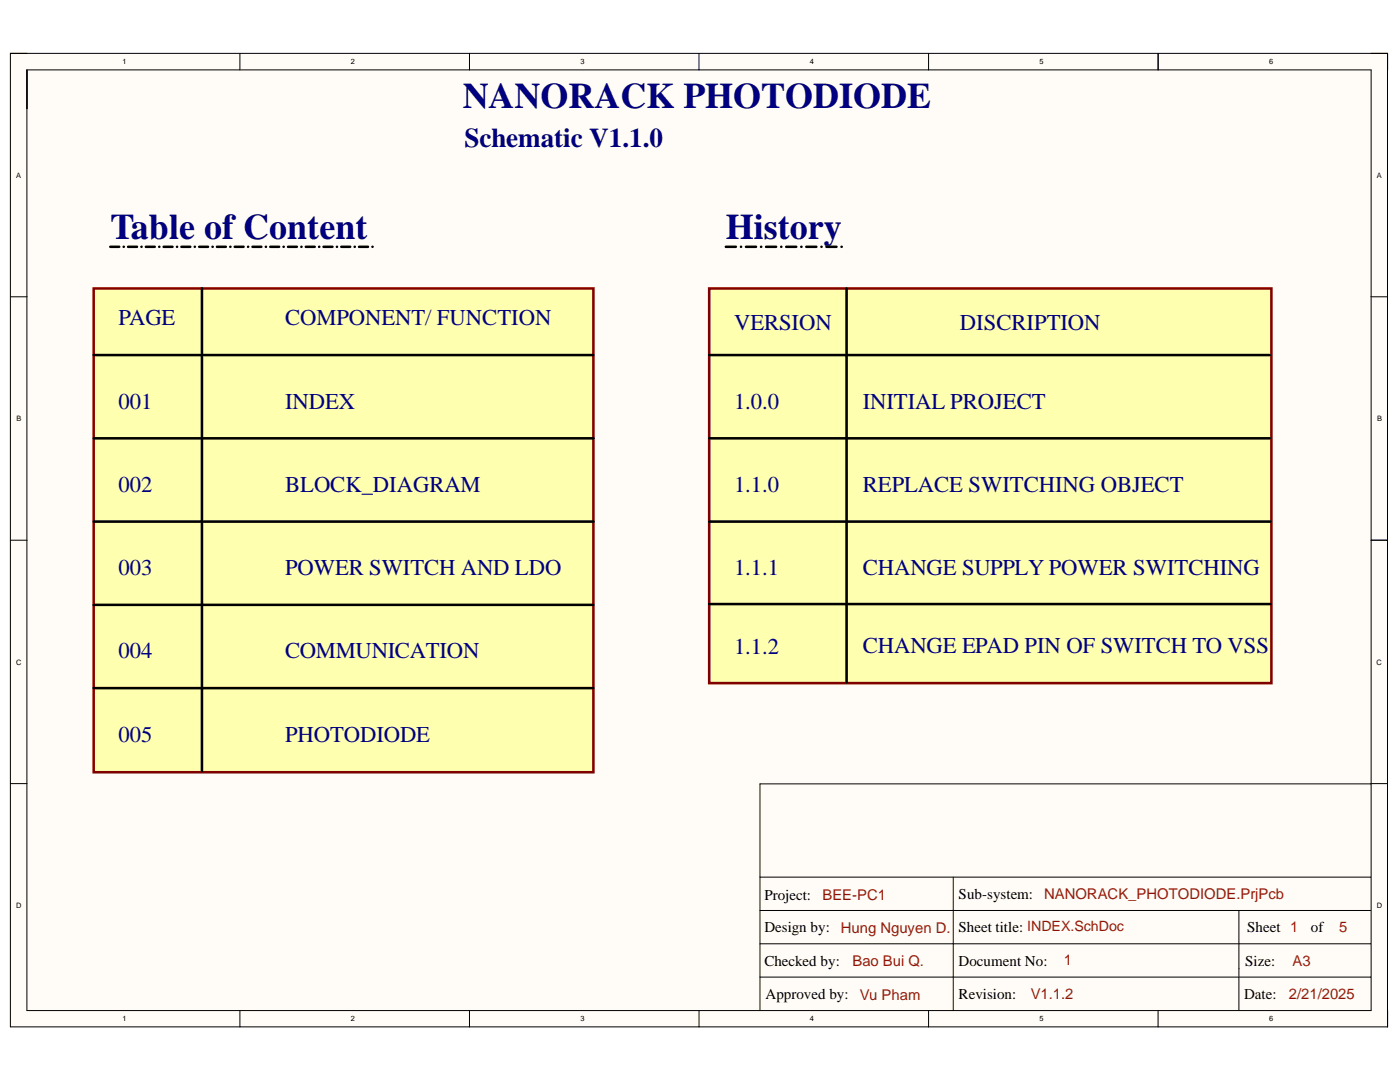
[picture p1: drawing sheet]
<svg xmlns="http://www.w3.org/2000/svg" width="279mm" height="216mm" viewBox="0 0 279 216" stroke-linecap="round" stroke-linejoin="round" font-family="sans-serif">
<defs><g id="words">
<g font-size="7.2" fill="#000080">
<text x="92.3" y="21.5">NANORACK PHOTODIODE</text>
<text x="22" y="47.7">Table of Content</text>
<text x="144.9" y="47.7">History</text>
</g>
<text font-size="5.4" fill="#000080" x="92.7" y="29.3">Schematic V1.1.0</text>
<g font-size="4.5" fill="#000080">
<text x="23.7" y="64.9">PAGE</text>
<text x="56.9" y="64.9">COMPONENT/ FUNCTION</text>
<text x="146.5" y="65.9">VERSION</text>
<text x="191.6" y="65.9">DISCRIPTION</text>
<text x="23.7" y="81.5">001</text>
<text x="56.9" y="81.5">INDEX</text>
<text x="146.5" y="81.5">1.0.0</text>
<text x="172.2" y="81.5">INITIAL PROJECT</text>
<text x="23.7" y="98.1">002</text>
<text x="56.9" y="98.1">BLOCK_DIAGRAM</text>
<text x="146.5" y="98.1">1.1.0</text>
<text x="172.2" y="98.1">REPLACE SWITCHING OBJECT</text>
<text x="23.7" y="114.7">003</text>
<text x="56.9" y="114.7">POWER SWITCH AND LDO</text>
<text x="146.5" y="114.7">1.1.1</text>
<text x="172.2" y="114.7">CHANGE SUPPLY POWER SWITCHING</text>
<text x="23.7" y="131.4">004</text>
<text x="56.9" y="131.4">COMMUNICATION</text>
<text x="146.5" y="130.5">1.1.2</text>
<text x="172.2" y="130.4">CHANGE EPAD PIN OF SWITCH TO VSS</text>
<text x="23.7" y="148">005</text>
<text x="56.9" y="148">PHOTODIODE</text>
</g>
<g font-size="3">
<text x="152.5" y="179.5">Project:</text>
<text x="191.3" y="179.4">Sub-system:</text>
<text x="191.3" y="185.9">Sheet title: INDEX.SchDoc</text>
<text x="152.5" y="186">Design by:</text>
<text x="248.9" y="186">Sheet 1</text>
<text x="261.6" y="186">of</text>
<text x="152.5" y="192.8">Checked by:</text>
<text x="191.3" y="192.7">Document No:</text>
<text x="248.5" y="192.7">Size:</text>
<text x="152.8" y="199.3">Approved by:</text>
<text x="191.3" y="199.3">Revision:</text>
<text x="248.3" y="199.3">Date:</text>
</g>
<g font-size="3" fill="#a61c00">
<text x="164.1" y="179.6">BEE-PC1</text>
<text x="208.4" y="179.4">NANORACK_PHOTODIODE.PrjPcb</text>
<text x="167.8" y="186.2">Hung Nguyen D.</text>
<text x="267.3" y="186">5</text>
<text x="170.1" y="192.8">Bao Bui Q.</text>
<text x="212.3" y="192.5">1</text>
<text x="258" y="192.7">A3</text>
<text x="171.6" y="199.5">Vu Pham</text>
<text x="205.7" y="199.4">V1.1.2</text>
<text x="257.2" y="199.4">2/21/2025</text>
</g>
<g font-size="1.5">
<text x="24.4" y="12.8">1</text>
<text x="70" y="12.8">2</text>
<text x="115.8" y="12.8">3</text>
<text x="161.6" y="12.8">4</text>
<text x="207.4" y="12.8">5</text>
<text x="253.3" y="12.8">6</text>
<text x="3.3" y="35.5">A</text>
<text x="274.8" y="35.5">A</text>
<text x="3.3" y="84">B</text>
<text x="274.8" y="84">B</text>
<text x="3.2" y="132.6">C</text>
<text x="274.7" y="132.6">C</text>
<text x="3.3" y="181.2">D</text>
<text x="274.8" y="181.2">D</text>
<text x="24.4" y="203.8">1</text>
<text x="70" y="203.8">2</text>
<text x="115.8" y="203.8">3</text>
<text x="161.6" y="203.8">4</text>
<text x="207.4" y="203.8">5</text>
<text x="253.3" y="203.8">6</text>
</g>
</g></defs>
<g fill="#fffcf8">
<path d="M2.1 10.7h274.8v194.2h-274.8z" fill-rule="evenodd"/>
<path d="M5.4 14h268.2v187.6h-268.2z" fill-rule="evenodd"/>
</g>
<g fill="none" stroke="#000" stroke-width=".2">
<path d="M2.1 10.7h274.8v194.2h-274.8zM5.4 13.9h268.2v187.7h-268.2zM47.9 10.7v3.3M93.7 10.7v3.3M139.5 10.7v3.3M185.3 10.7v3.3M231.1 10.7v3.3M2.1 59.2h3.3M273.6 59.2h3.3M2.1 107.8h3.3M273.6 107.8h3.3M2.1 156.4h3.3"/>
<path d="M273.5 156.4h-121.8v45.2M273.6 156.4h3.3M151.7 175h121.8M190.2 175v26.6M151.7 188.3h121.8M151.7 181.7h121.8M151.7 195h121.8M247.3 181.7v19.9M47.9 201.6v3.3M93.7 201.6v3.3M139.5 201.6v3.3M185.3 201.6v3.3"/>
<path d="M231.1 201.6v3.3"/>
</g>
<path d="M18.7 57.6h99.7v96.5h-99.7z" fill-rule="evenodd" fill="#ffffb0"/>
<path d="M18.7 57.6h99.7v96.5h-99.7z" fill="none" stroke="#800000" stroke-width=".51"/>
<g fill="none" stroke="#000" stroke-width=".51">
<path d="M22 49.2h1.8M24.7 49.2h.1M25.6 49.2h1.7M28.2 49.2h.1M29.1 49.2h1.8M31.8 49.2h.1M32.7 49.2h1.7M35.3 49.2h.1M36.2 49.2h1.8M38.9 49.2h.1M39.7 49.2h1.8M40.3 57.6v96.3"/>
<path d="M42.4 49.2h.1M43.3 49.2h1.8M46 49.2h.1M46.8 49.2h1.8M49.5 49.2h.1M50.4 49.2h1.8M53 49.2h.1M53.9 49.2h1.8M56.6 49.2h.1M57.5 49.2h1.8M60.1 49.2h.1M61 49.2h1.8"/>
<path d="M63.7 49.2h.1M64.6 49.2h1.7M67.2 49.2h.1M68.1 49.2h1.8M70.8 49.2h.1M71.7 49.2h1.7M74.3 49.2h.1M18.7 70.8h99.7M18.7 87.5h99.7M18.7 104.1h99.7M18.7 120.7h99.7M18.7 137.3h99.7"/>
</g>
<path d="M141.5 57.6h112.2v78.7h-112.2z" fill-rule="evenodd" fill="#ffffb0"/>
<path d="M141.5 57.6h112.2v78.7h-112.2z" fill="none" stroke="#800000" stroke-width=".51"/>
<g fill="none" stroke="#000" stroke-width=".51">
<path d="M144.9 49.2h2M147.9 49.2h.1M148.9 49.2h2M151.9 49.2h.1M152.9 49.2h2M155.9 49.2h.1M156.9 49.2h2M159.9 49.2h.1M160.9 49.2h2M163.9 49.2h.1M164.9 49.2h2M167.9 49.2h.1"/>
<path d="M168.9 57.6l.1 78.5M141.5 70.9h111.9M141.5 87.5h111.9M141.5 104.1h112.1M141.5 120.5h112.1"/>
</g>
<use href="#words"/>
</svg>
